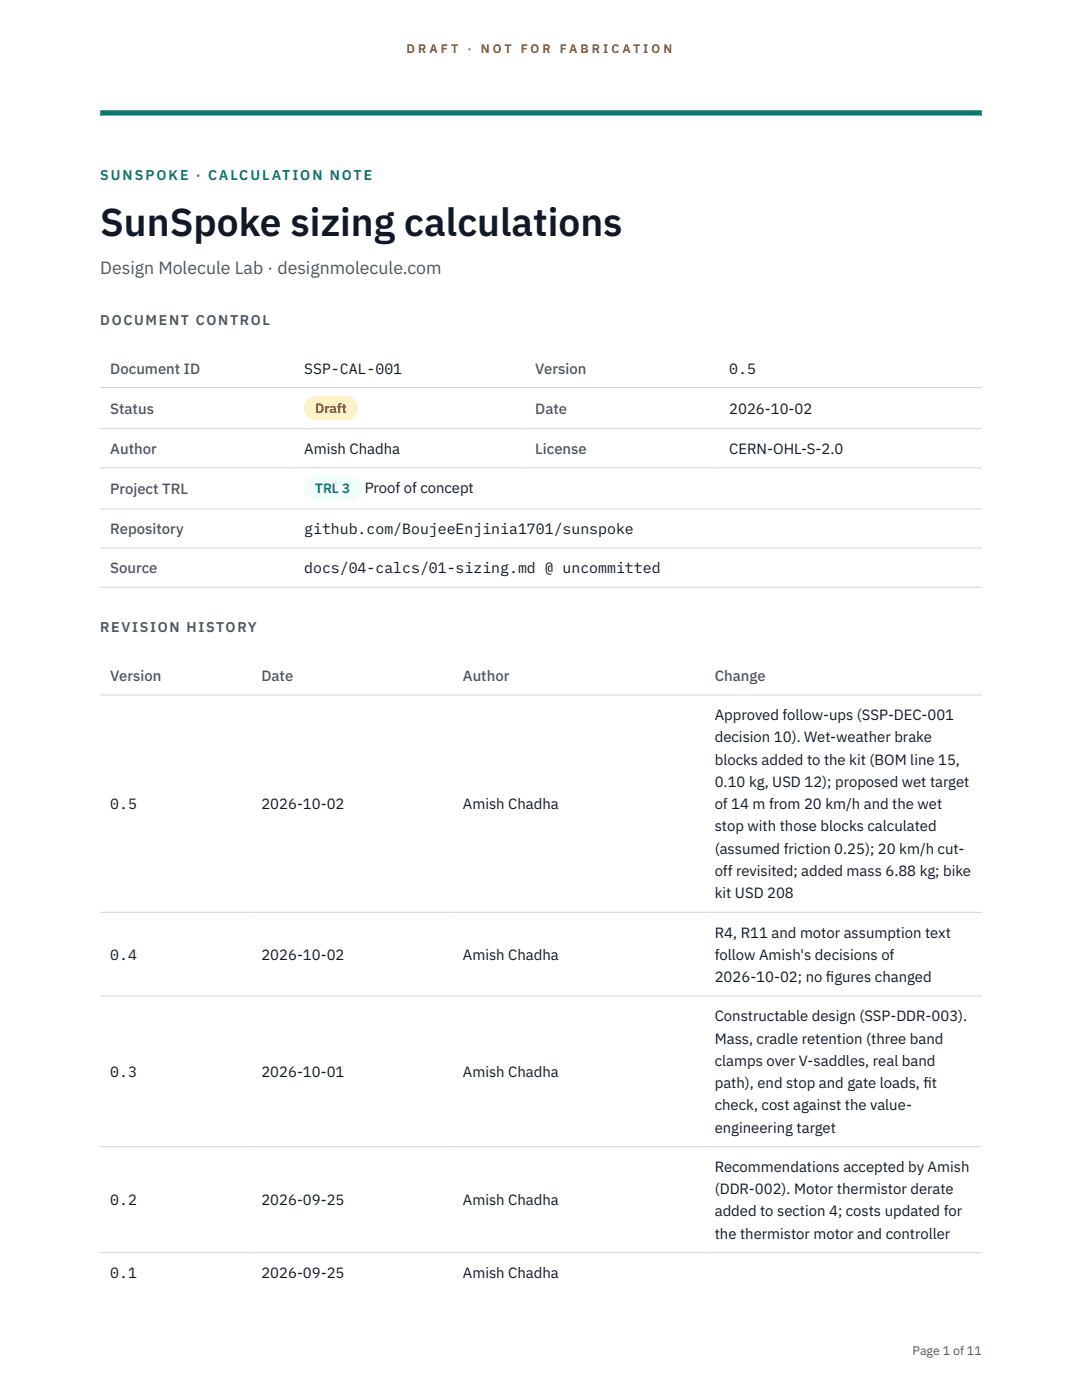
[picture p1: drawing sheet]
<svg xmlns="http://www.w3.org/2000/svg" width="216mm" height="279mm" viewBox="0 0 216 279" stroke-linecap="round" stroke-linejoin="round" font-family="sans-serif">
<defs><g id="words">
<text font-size="7.8" fill="#111827" x="20" y="47.1">SunSpoke sizing calculations</text>
<text font-size="3.5" fill="#4b5563" x="20" y="54.6">Design Molecule Lab · designmolecule.com</text>
<g font-size="3" fill="#4b5563">
<text x="22" y="74.5">Document ID</text>
<text x="106.8" y="74.5">Version</text>
<text x="22" y="82.6">Status</text>
<text x="106.8" y="82.6">Date</text>
<text x="22" y="90.6">Author</text>
<text x="106.8" y="90.6">License</text>
<text x="22" y="98.6">Project TRL</text>
<text x="22" y="106.6">Repository</text>
<text x="22" y="114.4">Source</text>
<text x="22" y="135.9">Version</text>
<text x="52.2" y="135.9">Date</text>
<text x="92.4" y="135.9">Author</text>
<text x="142.6" y="135.9">Change</text>
</g>
<g font-size="3" fill="#111827">
<text x="60.7" y="74.5">SSP-CAL-001</text>
<text x="145.5" y="74.5">0.5</text>
<text x="145.5" y="82.6">2026-10-02</text>
<text x="60.7" y="90.6">Amish Chadha</text>
<text x="145.5" y="90.6">CERN-OHL-S-2.0</text>
<text x="72.8" y="98.5">Proof of concept</text>
<text x="60.7" y="106.6">github.com/BoujeeEnjinia1701/sunspoke</text>
<text x="60.7" y="114.4">docs/04-calcs/01-sizing.md @ uncommitted</text>
<text x="142.6" y="143.7">Approved follow-ups (SSP-DEC-001</text>
<text x="142.6" y="148.2">decision 10). Wet-weather brake</text>
<text x="142.6" y="152.6">blocks added to the kit (BOM line 15,</text>
<text x="22" y="161.5">0.5</text>
<text x="52.2" y="161.5">2026-10-02</text>
<text x="92.4" y="161.5">Amish Chadha</text>
<text x="142.6" y="157.1">0.10 kg, USD 12); proposed wet target</text>
<text x="142.6" y="161.5">of 14 m from 20 km/h and the wet</text>
<text x="142.6" y="165.9">stop with those blocks calculated</text>
<text x="142.6" y="170.4">(assumed friction 0.25); 20 km/h cut-</text>
<text x="142.6" y="174.8">off revisited; added mass 6.88 kg; bike</text>
<text x="142.6" y="179.3">kit USD 208</text>
<text x="22" y="191.5">0.4</text>
<text x="52.2" y="191.5">2026-10-02</text>
<text x="92.4" y="191.5">Amish Chadha</text>
<text x="142.6" y="187.1">R4, R11 and motor assumption text</text>
<text x="142.6" y="191.5">follow Amish's decisions of</text>
<text x="142.6" y="196">2026-10-02; no f</text>
<text x="164.8" y="196">igures changed</text>
<text x="142.6" y="203.8">Constructable design (SSP-DDR-003).</text>
<text x="142.6" y="208.3">Mass, cradle retention (three band</text>
<text x="22" y="214.9">0.3</text>
<text x="52.2" y="214.9">2026-10-01</text>
<text x="92.4" y="214.9">Amish Chadha</text>
<text x="142.6" y="212.7">clamps over V-saddles, real band</text>
<text x="142.6" y="217.1">path), end stop and gate loads, f</text>
<text x="142.6" y="221.6">check, cost against the value-</text>
<text x="184.3" y="217.1">it</text>
<text x="142.6" y="226">engineering target</text>
<text x="142.6" y="233.9">Recommendations accepted by Amish</text>
<text x="142.6" y="238.3">(DDR-002). Motor thermistor derate</text>
<text x="22" y="240.5">0.2</text>
<text x="52.2" y="240.5">2026-09-25</text>
<text x="92.4" y="240.5">Amish Chadha</text>
<text x="142.6" y="242.7">added to section 4; costs updated for</text>
<text x="142.6" y="247.2">the thermistor motor and controller</text>
<text x="22" y="255">0.1</text>
<text x="52.2" y="255">2026-09-25</text>
<text x="92.4" y="255">Amish Chadha</text>
</g>
<text font-size="2.8" fill="#0f766e" x="20" y="36">SUNSPOKE · CALCULATION NOTE</text>
<g font-size="2.8" fill="#4b5563">
<text x="20" y="64.8">DOCUMENT CONTROL</text>
<text x="20" y="126.2">REVISION HISTORY</text>
</g>
<text font-size="2.7" fill="#92400e" x="62.9" y="82.5">Draft</text>
<text font-size="2.7" fill="#0f766e" x="62.9" y="98.5">TRL 3</text>
<g font-size="2.5" fill="#b45309">
<text x="81.1" y="10.5">D R A F T</text>
<text x="93.3" y="10.5">·</text>
<text x="95.9" y="10.5">N O T</text>
<text x="103.9" y="10.5">F O R</text>
<text x="111.7" y="10.5">F A B R I C A T I O N</text>
</g>
<text font-size="2.5" fill="#4b5563" x="182.1" y="270.3">Page 1 of 11</text>
</g></defs>
<path d="M20 23.1h175.9zM20 22h175.9v1.1h-175.9z" fill-rule="evenodd" fill="#0f766e"/>
<path d="M20 77.3h175.9M20 85.5h175.9M20 93.4h175.9M20 101.6h175.9M20 109.4h175.9M20 117.2h175.9M20 138.7h175.9M20 182.1h175.9M20 198.8h175.9M20 228.8h175.9M20 250h175.9" fill="none" stroke="#d1d5db" stroke-width=".2"/>
<path d="M60.7 79h10.7v4.9h-10.7z" fill="#fef3c7"/>
<path d="M60.7 95.1h11.4v4.8h-11.4z" fill="#f0fdfa"/>
<use href="#words"/>
</svg>
